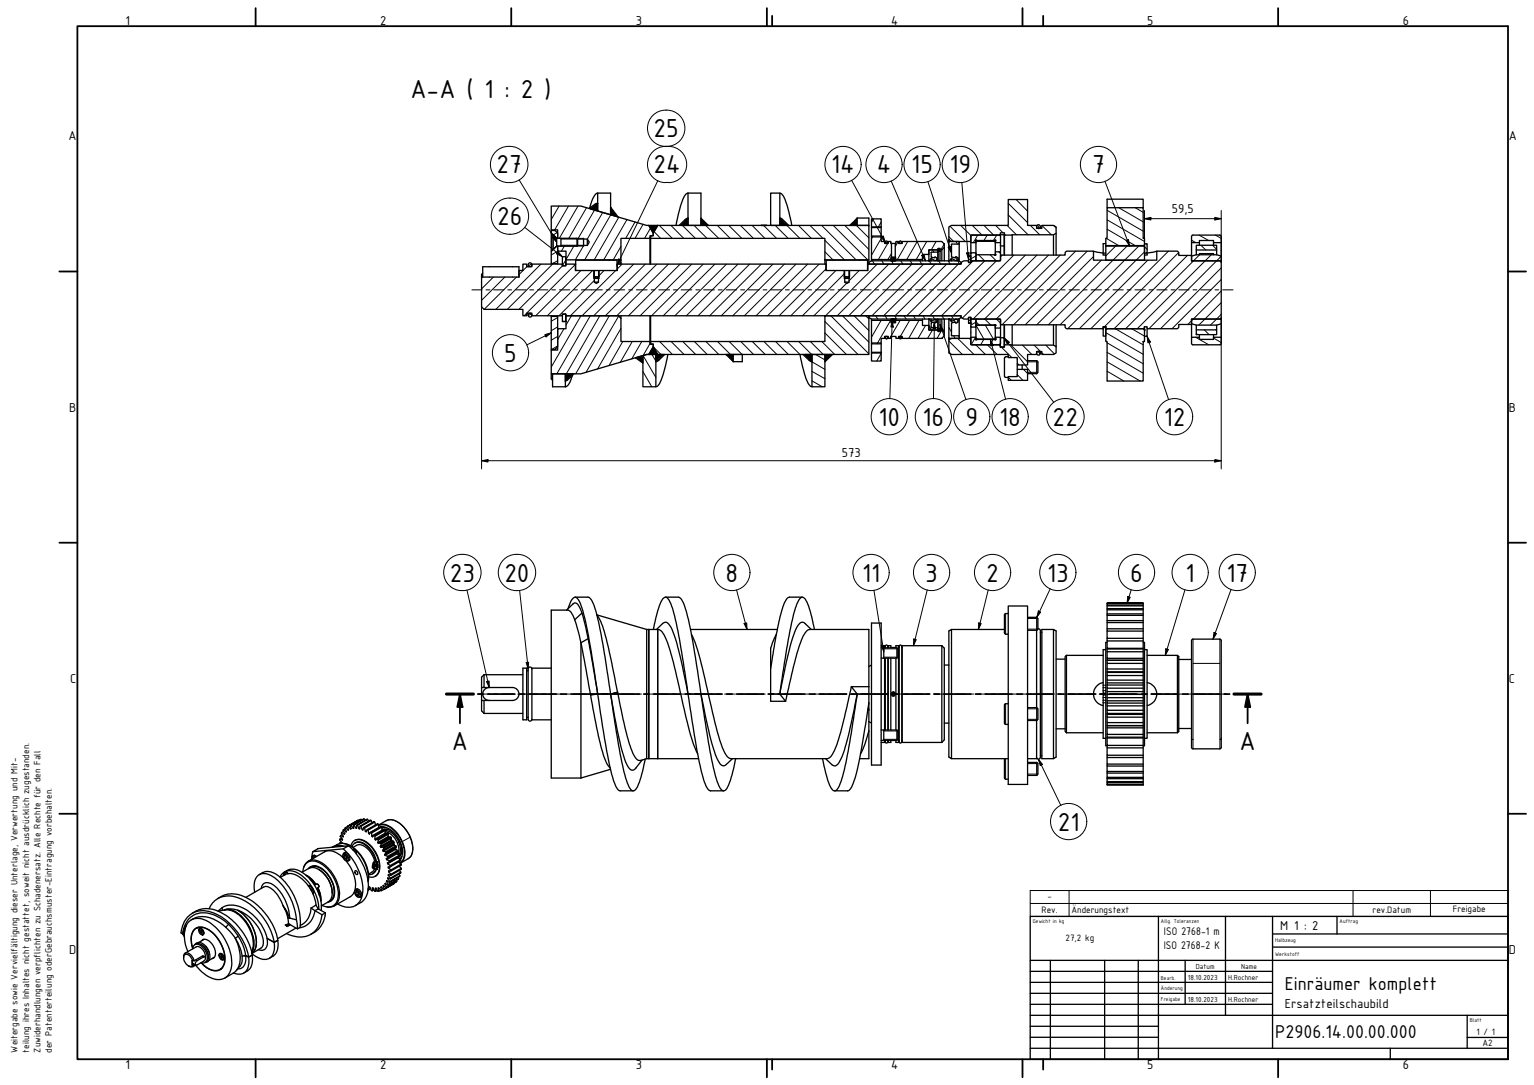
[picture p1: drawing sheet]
<svg xmlns="http://www.w3.org/2000/svg" width="594mm" height="420mm" viewBox="0 0 594 420" stroke-linecap="round" stroke-linejoin="round" font-family="sans-serif">
<defs><g id="words">
<g font-size="10.9">
<text x="158.9" y="38.1">A-A ( 1 : 2 )</text>
<text x="253.1" y="53.2">25</text>
<text x="192.3" y="67.2">27</text>
<text x="253.1" y="67.2">24</text>
<text x="321.9" y="67.2">14</text>
<text x="339.5" y="67.2">4</text>
<text x="352.9" y="67.2">15</text>
<text x="367.7" y="67.2">19</text>
<text x="423" y="67.2">7</text>
<text x="192.6" y="87.2">26</text>
<text x="195.3" y="140.1">5</text>
<text x="340.2" y="164.8">10</text>
<text x="357.3" y="164.8">16</text>
<text x="373.9" y="164.8">9</text>
<text x="387" y="164.8">18</text>
<text x="407.7" y="164.8">22</text>
<text x="450.7" y="164.8">12</text>
<text x="174.2" y="225.2">23</text>
<text x="195.3" y="225.2">20</text>
<text x="281" y="225.2">8</text>
<text x="333.9" y="225.2">11</text>
<text x="358.3" y="225.2">3</text>
<text x="382" y="225.2">2</text>
<text x="405.5" y="225.2">13</text>
<text x="437.7" y="225.2">6</text>
<text x="459.2" y="225.2">1</text>
<text x="475" y="225.2">17</text>
<text x="174.9" y="290.6">A</text>
<text x="480" y="290.6">A</text>
<text x="409.7" y="321.7">21</text>
</g>
<g font-size="7.7">
<text x="497.6" y="383.5">Einräumer komplett</text>
<text x="493.8" y="402.1">P2906.14.00.00.000</text>
</g>
<g font-size="5.4">
<text x="48.6" y="9.8">1</text>
<text x="147.3" y="9.8">2</text>
<text x="246.3" y="9.8">3</text>
<text x="345.1" y="9.8">4</text>
<text x="444.2" y="9.8">5</text>
<text x="543.3" y="9.8">6</text>
<text x="26.5" y="54.4">A</text>
<text x="584.4" y="54.4">A</text>
<text x="453.8" y="82.4">59,5</text>
<text x="26.8" y="159.4">B</text>
<text x="584.4" y="159.4">B</text>
<text x="326.1" y="176.8">573</text>
<text x="27.2" y="264.4">C</text>
<text x="584.4" y="264.4">C</text>
<text x="495.7" y="360">M 1 : 2</text>
<text x="26.8" y="369.4">D</text>
<text x="584.4" y="369.4">D</text>
<text x="497.6" y="390.5">Ersatzteilschaubild</text>
<text x="48.6" y="414.1">1</text>
<text x="147.3" y="414.1">2</text>
<text x="246.3" y="414.1">3</text>
<text x="345.1" y="414.1">4</text>
<text x="444.2" y="414.1">5</text>
<text x="543.3" y="414.1">6</text>
</g>
<g font-size="4.6">
<text x="450.8" y="362.2">ISO 2768-1 m</text>
<text x="450.7" y="367.6">ISO 2768-2 K</text>
</g>
<g font-size="3.9">
<text x="403.4" y="353.7">Rev.</text>
<text x="405.6" y="348.1">-</text>
<text x="414.9" y="353.7">Änderungstext</text>
<text x="531.5" y="353.7">rev.Datum</text>
<text x="562.6" y="353.3">Freigabe</text>
<text x="412.7" y="364.4">27,2 kg</text>
<text x="571.8" y="400.8">1 / 1</text>
<text x="6.8" y="407.6" transform="rotate(-90 6.8 407.6)">Weitergabe sowie Vervielfältigung dieser Unterlage, Verwertung und Mit-</text>
<text x="11.2" y="407.6" transform="rotate(-90 11.2 407.6)">teilung ihres Inhaltes nicht gestattet, soweit nicht ausdrücklich zugestanden.</text>
<text x="15.7" y="407.6" transform="rotate(-90 15.7 407.6)">Zuwiderhandlungen verpflichten zu Schadenersatz. Alle Rechte für den Fall</text>
<text x="20.1" y="407.6" transform="rotate(-90 20.1 407.6)">der Patenterteilung oderGebrauchsmuster-Eintragung vorbehalten.</text>
<text x="574.1" y="405.1">A2</text>
</g>
<g font-size="3">
<text x="463.1" y="375.1">Datum</text>
<text x="480.6" y="375.1">Name</text>
<text x="460" y="379.4">18.10.2023</text>
<text x="475.6" y="379.4">H.Rochner</text>
<text x="460" y="387.9">18.10.2023</text>
<text x="475.6" y="387.9">H.Rochner</text>
</g>
<g font-size="2.3">
<text x="400" y="357.4">Gewicht in kg</text>
<text x="449.6" y="357.4">Allg. Toleranzen</text>
<text x="518.8" y="357.4">Auftrag</text>
<text x="493.8" y="364.7">Halbzeug</text>
<text x="493.8" y="370.1">Werkstoff</text>
<text x="449.6" y="379.4">Bearb.</text>
<text x="449.6" y="383.2">Änderung</text>
<text x="449.6" y="387.5">Freigabe</text>
<text x="569.2" y="395.6">Blatt</text>
</g>
</g></defs>
<!-- layer: Schraffur (ISO) -->
<g fill="none" stroke="#000" stroke-width=".39">
<path d="M216.5 79.8l-3 5.2M220.2 79.8l-5.4 9.2M223.8 79.8l-7.2 12.5M390.5 78.7l7.5 7.5M393.5 77.3l4.5 4.5M215.8 90.1l-1.6 .9M216 97.3l-2.5 1.4M218.6 95.3l-1.2 2M222.2 95.3l-3 5.2M226.1 95l-3.3 5.6M227.1 80.4l-6.8 11.9M230.3 81.3l-6.5 11.3"/>
<path d="M233.4 82.3l-5.9 10.3M236.5 83.2l-10.1 17.4M239.6 84.1l-9.5 16.5M240.5 95.4l-3 5.2M242.8 85l-9 15.6M245.9 86l-3.6 6.3M249 86.8l-3.1 5.5M251.9 88.4l-2.3 3.9M253.3 89.7l2.5 2.6M255.3 87.3l5 5M259.8 87.3l5 5M264.3 87.3l5 5"/>
<path d="M268.8 87.3l5 5M273.3 87.3l5 5M277.8 87.3l5 5M282.3 87.3l5 5M286.8 87.3l5 5M291.3 87.3l4.9 5M295.7 87.3l5 5M300.2 87.3l5 5M304.7 87.3l5.1 5M309.2 87.3l5 5M313.7 87.3l5 5M318.2 87.3l13.3 13.3"/>
<path d="M319.5 97.5l3.1 3.1M319.5 93.1l7.5 7.5M322.7 87.3l13.3 13.3M327.2 87.3l9.3 9.3M331.7 87.3l4.8 4.8M336.2 87.3l.3 .3M338.1 91.4l-.6 1.1M338.3 84.8l-.8 1.3M341.2 86l-1.2 2.1M341.2 92.4l-3.7 6.4M342.9 93.6l.8 .4M343.8 94.3l-3.6 6.2"/>
<path d="M344.2 93.5l-.2 .5M345.2 98.1l-1.3 2.4M346.6 99.8l-.3 .3M347.9 93.5l-1.2 2M348.7 93.3l-.5 .5M351.5 93.5l-4 7M355.2 93.5l-4 7M358.9 93.5l-4.1 7M359.7 98.4v.1M361.1 96.8l.5 .8M362.5 93.5l-1.8 3.3M362.8 99.8l.1 .1"/>
<path d="M364 97.3h.1M365.7 94.5l-1.3 2.3M367.5 91.7l1.8 1.8M367.5 95.1l1 1.7M367.9 87.6l5.9 5.9M370 99.5l.7 1.3M370.2 93.5l.6 1M372 87.3l4 3.9M376.6 87.3l3.7 3.7M378 99.1l-2.9 1.7M378.7 91l-1.8 3M379 98.7l2.3 2.3"/>
<path d="M381.1 87.3l3.7 3.7M382.3 91l-1.2 2.1M383.5 98.7l2.3 2.3M385.6 87.3l2.8 2.8M386 91l-1.3 2.1M386.8 97.5l.7 .7M388.1 98.8l-.6 .6M389 90.7l.3 .3M390 87.3l3.6 3.6M390.5 83.2l7.6 7.7M392.6 98.8l-23.5 23.5M397.1 98.8l-24.4 24.4"/>
<path d="M399 87.3l3.7 3.6M401.6 98.8l-24.7 24.7M401.8 87.2l.7 1.2M403.5 87.3l3.7 3.6M406.1 98.8l-24.8 24.7M408.1 87.3l.9 .9M410.6 98.8l-24.8 24.7M416.6 97.3l-28.6 28.5M421.1 97.3l-28.5 28.5M423.5 99.4l-26.4 26.4M428.4 92.3l4.9 2.8M428.8 88.8l10.8 6.3"/>
<path d="M428.8 85.1l14.4 8.4M428.8 81.4l13.9 8.1M432.1 95.3l-3.9 3.8M433.3 80.4l9.4 5.5M436.5 95.3l-30.5 30.5M439.6 80.4l3.1 1.8M441 95.3l-30.5 30.5M443.2 97.6l-29.7 29.7M443.2 95.5l1 1.1M448 97.3h.1M452.5 97.3l-30 30M456.5 97.8l-28.8 28.7"/>
<path d="M459.9 98.9l-28.4 28.4M461.5 93l1.6 1M464.4 91l3.7 2.1M464.6 98.7l-28.7 28.6M465.1 95l1.9 1.8M469.1 98.7l-28.7 28.6M469.6 95l1.6 1.6M470.7 91l2.2 1.3M472.9 99.2l-28 28.1M186.6 107.3l-.1 .1M191.1 107.3l-4.6 4.6M195.5 107.3l-9 9"/>
<path d="M200 107.3l-12.5 12.5M204 103.3l-3 3M205.9 102.2l-1.2 .7M209.5 102.3l-17.5 17.5M214 102.3l-17.5 17.5M216 100.9l-1.9 1.1M219.1 100.8l-1.2 2.1-16.9 16.9M222.8 102.4l-19.8 19.9M225 104.8l-17.5 17.5M229.5 104.8l-17.5 17.5M230.2 108.6l-13.7 13.7M233.9 104.8l-1.9 2"/>
<path d="M238.4 104.8l-17.5 17.5M240.9 102.3l-1.8 1.8M245.4 102.3l-20 20M249.9 102.3l-20 20M254.4 102.3l-20 20M258.9 102.3l-20 20M263.4 102.3l-20 20M267.9 102.3l-20 20M272.4 102.3l-20.1 20M276.9 102.3l-20 20M281.4 102.3l-20 20M285.8 102.3l-20 20"/>
<path d="M290.3 102.3l-20 20M294.8 102.3l-20 20M299.3 102.3l-20 20M303.8 102.3l-20 20M308.3 102.3l-20 20M312.8 102.3l-20 20M317.2 102.3l-20 20M319.8 104.2l-18 18.1M323.7 104.8l-17.4 17.5M327 106l-16.2 16.3M327.9 109.7l-12.7 12.6M332.7 104.8l-3.9 4"/>
<path d="M337.9 101l.7 1.3M339.7 102.3l-20 20M341.6 101l.7 1.3M344.2 102.3l-20 20M345.2 101l.7 1.3M345.9 100.6l-.5 .4M346.3 100.2l-.4 .3M348.7 102.3l-20 20M348.9 101l.7 1.3M352.6 101l.7 1.3M353.2 102.3l-20 20M356.2 101l.7 1.3"/>
<path d="M357.7 102.3l-20 20M359.7 100.8l.9 1.5M362.2 102.3l-20 20M363.5 101l.8 1.3M366.6 102.3l-20 20M367.2 101l.7 1.3M370.9 101l.7 1.3M371.2 102.3l-20 20M376.9 101l-21.2 21.3M381.4 101l-21.3 21.3M385.9 101l-21.3 21.3M426.5 100.8l-25 25"/>
<path d="M444.5 100.8l-26.5 26.5M472.9 117.2l-8.7 8.7M472.9 112.7l-12.8 12.9M472.9 108.2l-19 19.1M472.9 103.7l-23.4 23.6M205.8 121.5l-1.2 .7M213.7 135.6l-.2 .2M216 134l-2.3 1.3M216 130.3l-2.5 1.4M216 126.6l-2.5 1.5M216 123l-2.5 1.4M218 121.6l-.2 .4"/>
<path d="M218.4 127.3l-2.4 4.2M221.3 122.3l-2.1 3.6M225 122.3l-11.5 19.9M228.6 122.3l-13 22.5M232.3 122.3l-13 22.5M236 122.3l-13.1 22.5M239.6 122.4l-12.7 21.8M240.5 127.2l-9.1 15.7M241.2 132.2l-5.4 9.4M244.9 132.2l-4.7 8.1M248.5 132.2l-3.8 6.8M251.7 133.1l-2.7 4.6 5 8.5"/>
<path d="M252.5 137.3l1.5 2.5M253 134.3l3 3M255.5 132.2l4.9 5.1M259.9 132.2l5 5.1M264.4 132.2l5 5.1M268.9 132.2l5 5.1M273.4 132.2l5 5.1M277.9 132.2l5 5.1M282.4 132.2l5 5.1M286.9 132.2l4.9 5.1M291.3 132.2l5.1 5.1M295.8 132.2l5.1 5.1"/>
<path d="M300.4 132.2l4.9 5.1M304.8 132.2l5 5.1M309.3 132.2l5 5.1M313.8 132.2l5 5.1M315.8 137.3l3.7 2.1M318.3 132.2l5 5.1M319.5 128.9l8.3 8.4M319.5 124.5l12.8 12.8M321.8 122.3l14.7 14.7M326.3 122.3l10.2 10.2M330.8 122.3l5.7 5.7M335.2 122.3l1.3 1.2"/>
<path d="M337.6 124.1l-.1 .1M337.8 136.4l-.3 .5M339.2 122.3l.7 1.2M341.2 124.1l-3.7 6.5M341.2 136.8l-1.7 3M342.8 122.3l.7 1.2M342.8 130.9l.7 .3M344.9 124.1l-5.2 9M345.4 123.5l-.2 .2M345.9 123.9l-.3 .4M346.3 123.9l-.4 .4M346.5 122.3l.7 1.2"/>
<path d="M346.7 123.9l-.4 .4M348.6 124.1l-4 6.9M349.1 130.5l-.7 .6M350.1 122.3l.8 1.2M352.3 124.1l-3.6 6.2M353.8 122.3l.7 1.2M355.9 124.1l-4 6.9M357.5 122.3l.7 1.2M358.5 126l-3 5M359.7 126.2l1 1.6M361.1 127.8l-1.9 3.2M361.2 122.3l.7 1.2"/>
<path d="M361.9 123.7l.7 1.1M364 127.2l-.7 1.2M364.7 127.8l-1.8 3.2M364.8 122.3l.8 1.2M367.5 136.6l.3 .3M367.5 132.1l5.2 5.2M367.5 126.9l1 1.7M368.5 122.3l.7 1.2M369.3 130l.6 1M369.4 124l.7 1.1M370.9 131l6.3 6.3M375.4 131l.6 .6"/>
<path d="M375.9 123.7l-.8 .5M377.8 130.6l-1.6 2.8M377.9 133.5l3.7 3.8M378 124.6l1.3 1.3M378 124.8l-2 1.1M378 126l3.1 5.4M381 131.4l-1.2 2.1M381.4 123.5l2.3 2.4M381.6 125.9l3.1 5.5M382.4 133.5l3.7 3.8M384.7 131.4l-1.2 2.1M385.3 125.9l.1 .4"/>
<path d="M385.9 123.5l1.6 1.6M386.9 133.5l5 5M387.5 132.9l-.3 .6M388.7 130.8l.2 .2M391.4 133.5l6.6 6.6M396 133.6l3.6 3.7M400.5 133.6l2.5 2.5M402.1 136.1l.7 1.1M403.5 136.6l.6 .7M405 133.6l3.4 3.5M427.2 127l-.2 .3M427.8 126.5l-.6 1.1"/>
<path d="M428.2 128.8l14.5 8.4M428.8 136.4l13.9 8.1M428.8 132.8l13.9 8.1M431.9 127.3l10.8 6.2M438.3 127.3l4.9 2.9M463 130.6l5.1 2.9M463.3 129.1l.5 .5M466.4 127.7l1.8 1.9M470 130.9l2.9 1.7M470.9 127.7l.3 .3M472.9 121.7l-4.1 4.2M249 143.9l3.4 5.9"/>
<path d="M314.5 147.5l4 2.3M314.5 143.8l5 2.9M314.5 140.1l5 2.9M390.5 146.1l1.2 1.2M394 145.1l2.2 2.2M394 140.6l.7 .7M396.4 143l1.6 1.6M428.8 147.4l.1 .2M428.8 143.7l6.4 3.9M428.8 140.1l12.8 7.5"/>
</g>
<g fill="#000">
<path d="M251.3 87.3h3.4l-1.7 3z"/>
<path d="M228.6 80.9l2.9-2.1v2.9z" fill-rule="evenodd"/>
<path d="M236.5 80.2l2.8 3.8-2.8-.8z" fill-rule="evenodd"/>
<path d="M263.7 87.3l2.7-2.8v2.8z" fill-rule="evenodd"/>
<path d="M271.5 84.5l2.8 2.8h-2.8z" fill-rule="evenodd"/>
<path d="M294.7 87.3h2.3z" fill-rule="evenodd"/>
<path d="M302 84.4l2.9 2.9h-2.9z" fill-rule="evenodd"/>
<path d="M329.1 87.3l2.9-2.9v2.9z" fill-rule="evenodd"/>
<path d="M246.1 138.5l2.9-.8v2.9z" fill-rule="evenodd"/>
<path d="M253 134.3l1.7 3h-3.4z" fill-rule="evenodd"/>
<path d="M254 137.3h2.9l-2.9 2.8z" fill-rule="evenodd"/>
<path d="M281.1 137.3h2.9v2.8z" fill-rule="evenodd"/>
<path d="M311.6 137.3h2.9v2.8z" fill-rule="evenodd"/>
<path d="M319.5 137.3h2.9l-2.9 2.8z" fill-rule="evenodd"/>
<path d="M218.9 144.8h2.8l-2.8 2.8z" fill-rule="evenodd"/>
</g>
<!-- layer: Sichtbar (ISO) -->
<g fill="none" stroke="#000" stroke-width=".51">
<path d="M231.5 74.8l-.8 .4-1.2 1.9-1.2 3.5M231.5 74.8h5v8.4l-5-1.5zM231.5 78.8h-.7l-2.6 1.9M266.4 74.8h5.1v12.5h-5.1zM266.4 74.8a4.1 4.1 0 0 0-2.2 3.2l-1.6 5.2-.8 4.1M298.4 74.8h3.6v12.5h-3.6zM302 74.8a4.1 4.1 0 0 1 2.3 3.2l2.3 9.3M213.5 97.4l2-2h.5v6.6h-2.5zM213.5 89.3h1.4l1.1 1v1.8h-.5l-2-2zM213.5 89v.3M213.5 90.1v7.3M214.2 91h-.5v5.6h.5l1.4-1.3"/>
<path d="M214.2 91v5.6M214.2 91l1.4 1.3M215.6 95.3h7.9M215.6 92.3v3M215.6 92.3h7.9M216 92.3v-3.3h-2.5v-9.2h11.5l25.4 7.5h.9l1.7 3v1h-1.3v1h-11.2v8.3h-21.3v-3.3h-3.2v-2M217.2 92.3v3M217.8 99.4h1.3v3.5h-1.3zM223.5 92.3l.2 .3v2.4l-.2 .3M223.5 92.3v3M223.7 92.6h3.8l.7 1.2-.7 1.2h-3.8M226 92.3v3"/>
<path d="M227.5 92.6v2.4M228.6 80.9l2.9-2.1v2.9zM236.5 80.2l2.8 3.8-2.8-.8zM251.3 87.3h3.4l-1.7 3zM251.7 92.3v10M252 92.3v10M254.7 87.3h81.8v13.3h-17v-8.3h-67.5v-1h1v-1zM263.7 87.3l2.7-2.8v2.8zM266.4 84.5l-1 .5-2.4 2.3M271.5 84.5l2.8 2.8h-2.8zM294.7 87.3h2.3zM302 84.4l2.9 2.9h-2.9"/>
<path d="M302 84.4l.8 .4 2.6 2.5M302 84.4v2.9M329.1 87.3l2.9-2.9v2.9zM332 84.4h4.5v2.9h-4.5M337.5 84.8h3.7v3.3h-3.7zM337.5 91.4h3.7v2.1h1.4v.8h1.4v-.8h1v.8h.2l-.1 6.2h-7.6zM337.5 88.1v3.3M341.2 88.1v3.3M342.8 93.8v.5M343.9 93.8v.5M345.2 99.8h.4v1.2h-.4zM345.2 99.5h1.5"/>
<path d="M345.2 94.3h1.5M345.6 99.8h.3v1.2h-.3zM345.9 99.8h.8v1.2h-.8zM346.3 99.8v1.2M347 93.5h1v.8h1.4v-.8h15.3l1 1v1.3l-1 1h-.7v-.4h-.8v.4h-3.5v1.7h-2.4v2h-10.5l-.1-6.2h.3zM348.2 93.8v.5M349.2 93.8v.5M359.9 96.8h3.1M359.9 96.8l-.2 .2v4l.9-.9 1.6 .9 .7-.5v-.7l-.7-.3-.4 .3-1.2-.2v-1.8M360.8 97.6l-.2 .3M363 96.8l.2 .2M363.2 97v.6h-2.4"/>
<path d="M363.2 96.8v.2M363.3 96.2h.7v1.1h-.7zM363.3 97.3v3.7M364 97.3v3.7M364.7 96.8v4.2M365.7 95.8v5.2M367.5 87.9l1-.6h22v-10h7.5v10h3.4v1.1h2.1v-1.1h4.5l1 .6v2.4l-1 .6-19 .1v-.9h-1.6v.9h-11.4v2.5h-7.5l-1-.6zM367.5 92.9v8.1M367.7 93.5l3.8 .2v.8h-2.9l-.2 .3M367.7 93.5l-.2 .2M368.5 94.7v4.8l1.4 .3 .4-.4 .4 .4M370.6 99.8h.5v.7l-.8 .5-1.8-.9-1 .9"/>
<path d="M371.5 94.5v6.7M375.1 99.2h.8v2.4h-.8zM375.1 99.1v.1M375.1 99.1h.8M376 94v7.6M376.2 97.9h1.6l.2 .2M376.2 97.9l-.2 .2M378 98.1v2.9h-1.8M378 94v4.1M378.1 93.5l-.1 .1M378.1 93.5l7.4 .1M378.3 93.1v.4"/>
<path d="M385.2 93.1v.4M385.4 94v3.5M385.4 98.3v.5M385.5 98.8l-7.5-.1v2.1l.2 .2M385.5 98.8h.1M385.6 98.5l-.1 .3M385.6 98.5l-.2-1h2.1v3l-.6 .5M386.9 91h-10.4l-.5 .6v2.4h2l-.2-.8 .2-.3h7.5l.2 .3-.3 .8h2.1v-2.4l-.6-.6M387.4 90.9h1.5v4.3M387.4 91v.3M387.4 94.8v.4M387.5 94v.8"/>
<path d="M388.9 95.2h-1.4v2.3M388.9 95.2v3.6M389 91v7.8M392 91v7.8M402.9 87.8v.6M408 90.9v7.9M409 90.3v8.5M423.5 97.3l4.7 .7M428.2 95.1l.1 5.7 14.9-.1v-5.4l-15 .1M428.2 94.3h-1v4.4l1 .1M428.8 80.4h13.9v11.9h.5v2.8h-15v-2.8h.6zM428.8 80.4v-3.3h13.9v3.3"/>
<path d="M443.2 94.4h1v3.6h-1zM448 97.3l-3.8 .7v.7l-1 .1M461.5 99.2l1.8-.5h7.9l1.7 .5v1.8h-11.4zM461.5 94v4.9M463.3 96.8h7.9v-1.8h-7.9v3.7M464.5 98.7v-.5h5.5v.5M464.5 94v1M470 94v1M471.2 96.8v1.9M472.4 91l.5 .6v2.4h-2.9v-.9h-5.5v.9h-3v-2.4l.5-.6h10.4M472.9 94v5.2M186.9 105.8l-.4 .5v1"/>
<path d="M186.9 107.3h14.1M186.9 107.3v-4h14.1v4M204.5 102.5v.8M213.5 102v.3M216 102v.3M219.2 100.6v1.7M222.8 102.3h.1M222.9 104.8l-.1-2.5h-3.7v.6h-1.3v-.6h-11.8v1h-2v-1h-1.5v2.5h-1.5v2.5M222.9 104.8v-4h16.1v4M222.9 104.8h16.1M230 104.8l.2 2.6 1.8-.2v-2.4M230 107.8h2"/>
<path d="M230 107.2h2M230.2 107.4v1.9l.7 .5 .9-.5v-1.9M230.2 109.3h1.6M239 104.8l.1-2.5h80.7l.2 2.5M239.1 102.3h-.1M239.9 102.3l.6-.6v.6M240.5 100.6v1.1M319.5 100.6v1.7M319.8 102.3h.2M320 104.8v-4h16v4M320 104.8h16M327 104.8v2.4l.2 .2 1.8-.2v-2.4"/>
<path d="M327 107.8h2M327 107.2h2M327.2 107.4v1.9l.8 .5 .8-.5v-1.9M327.2 109.3h1.6M336.1 102.3h-.1M336.5 101.6l1-.6h33.7l1 .6v.4l-.2 .3h-35.3zM336.5 100.6v1M336.5 102v.3M337.5 100.5v.5M345.1 100.5v.5M346.8 100.5v.5M357.3 100.5v.5"/>
<path d="M360.6 100.1v.9M362.9 100.5v.5M367.5 101h.1M368.5 100.1v.9M371.1 100.5v.5M376 100.8l.2 .3M378.2 101h8.7M472.9 101.5l-.4-.5h-11v-2.1h-5v-1.1l-.5-.5h-8v3.5h-24.5v-3.5h-10.5l-.5 .5v1h-25v2.2h-11.5v.6h-.9v-.6h-1.8l-1.1 .6v.7h-36.1l-.1 2.5M472.9 101.5v21.5l-.4 .5h-11v2.1h-5v1.2l-.5 .5h-11.8v-.8h-1v.8h-14.9v-.8h-1.1v.8h-14.2l-.5-.5v-1h-25v-2.3h-11.5v-.6h-.9v.6h-1.8l-1.1-.5v-.7h-153.1v-.7h-1.3v.7h-11.8v-1h-2v1h-1.5v-2.5h-15l-1-1v-11.5h.4M472.9 101v.5M204.5 121.3v.7M213.5 122.5h2.5v11.8l-1.1 1h-1.4z"/>
<path d="M213.5 122.3v.2M213.5 135.3v.3M216 122.3v.2M217.8 121.6h1.3v2.9h-1.3zM217.8 124.5h1.3M219.2 122.3h20.3l1 1v8.9h11.2v1.1h1.3v1l-1.7 3h-.9l-25.4 7.5h-11.5v-9.2h2.5v-8.3h3.2zM240.5 122.3v1M246.1 138.5l2.9-.8v2.9zM249 137.7l1.4-.4h3.6v12.5h-5zM251.7 122.3v9.9M252 132.2h67.5v-9.9h17v15h-81.8l-1.7-3v-1h-1zM252 122.3v9.9"/>
<path d="M253 134.3l1.7 3h-3.4zM254 137.3h2.9l-2.9 2.8zM257.4 137.3l-2.3 2.3-1.1 .5M258.6 137.3l-1.4 6.4a9.6 9.6 0 0 1-2.9 6l-.3 .1M281.1 137.3h6.4v2.8h-3.5zM284 137.3v2.8M309.8 137.3l1.2 5.2a12.5 12.5 0 0 0 3.2 7.2l.3 .1M311 137.3l2.4 2.3 1.1 .5M311.6 137.3h2.9v2.8zM314.5 137.3h5v12.5h-5zM319.5 137.3h2.9l-2.9 2.8zM336.7 122.3h35.3l.2 .7-1 .5h-33.7l-1-.5z"/>
<path d="M337.5 124.1h7.6v.9h1.7v-.9h10.5v1.9h2.4v1.8h3.5v.3l1.5-.3 1 1v1.2l-1 1h-15.3v-.7h-1.4v.7h-1v-.7h-2v.7h-1v-.7h-1.4v.7h-1.4v2.1h-3.7zM337.5 136.4h3.7v3.4h-3.7zM337.5 123.5v.6M337.5 133.1v3.3M341.2 133.1v3.3M342.8 130.3v.5M343.9 130.3v.5M345.1 123.5v.6M345.2 123.5h.4v1.3h-.4zM345.6 123.5h.3v1.3h-.3zM345.9 123.5h.8v1.3h-.8zM346.3 123.5v1.3"/>
<path d="M346.8 123.5v.6M348.2 130.3v.5M349.2 130.3v.5M357.3 123.5v.6M359.7 127.6l.2 .2M359.9 127.8h3.1M360.6 126.7l.2 .2M360.6 123.5v1M360.8 126.9h2.4v.9M361.8 124.7l.4 .4 .3-.4M361.8 124.8l-1.2 .1v1.8M362.5 124.8h.4v-.7l-.7-.6-1.6 1-.9-.9v4"/>
<path d="M362.9 123.5v.6M363.2 127.6l-.2 .2M363.2 123.5l.1 3.7M363.3 127.2h.7v1.2h-.7zM364 123.5v3.7M364.7 123.5v4.3M365.7 123.5v5.3M367.5 123.5v8.1M367.5 130.8l.2 .2M367.5 123.6h.1M367.5 123.5l1 1 1.8-1 .8 .6v.7h-.5M368.4 129.8l.3 .2h2.8v.9"/>
<path d="M368.5 123.5v1M369.9 124.7l.4 .4 .4-.4M369.9 124.8l-1.4 .2v4.8M371.1 123.5v.6M371.5 130.8l-.2 .2h-3.6M371.5 123.4v6.6M375.1 122.9h.8v2.2h-.8zM375.1 125.1h.8M376 122.9v7.7M376 126.4l.2 .3M376.2 123.5h1.8v2.9l-.2 .3h-1.6M376.2 123.5l-.2 .2"/>
<path d="M378 123.8v2.1l7.5-.2M378 126.1v5.2l7.3 .1M378 131.3l.1 .1M378.1 125.9l-.1 .2M378.2 123.5h8.7M378.2 123.5l-.2 .3M385.3 125.9l.1 .2M385.3 125.9l-7.3 .2M385.3 125.9l.2 .2M385.4 125.7l-.1 5.7M385.4 126v.1M385.5 131.3l-.2 .1"/>
<path d="M386.9 133.5l.6-.5v-2.4h-2.1l.3 .7-.2 .3h-7.5l-.2-.3 .2-.7h-2v2.3l.5 .6h10.4M386.9 123.5l.6 .6M387.4 130.8h1.5v3.6h-1.5zM387.5 124.1v2.9h-2.1l.3-1-.2-.3M387.5 127v3.6M388.9 125.8v5M389 125.8v7.7M389 138.7v6.9M389.4 138.2h1.1M389.5 138.2l-.5 .5M392 125.8v7.7M398 139.7h3.5"/>
<path d="M401.5 139.7l.5 .4v4.1l-.5 .5M401.5 139.7v5M402.9 136.1v.7M408 125.8v7.8M409 125.8v8.4M427.2 126.5h1v3.7h-1zM428.8 127.3h13.9l.5 .5v4.4h-.5v15.4h-13.9v-15.4h-.6v-4.4zM443.2 126.5v1.3M444.2 127.3v2.9h-1M461.5 123.5h11.4v1.9l-1.7 .5h-7.9l-1.8-.5zM461.5 125.6v5M463.3 127.7h7.9v1.9h-7.9z"/>
<path d="M463.3 125.9v1.8M464.5 129.6v1M470 129.6v1M471.2 125.9v1.8M472.4 133.5l.5-.5v-2.4h-2.9v.8h-5.5v-.8h-3v2.3l.5 .6h10.4M472.9 123v.5M472.9 125.4v5.2M213.5 144.8v1.9l.5 .5M214 144.8h4.9v5h-4.9zM218.9 144.8h2.8l-2.8 2.8zM221.7 145.3l-1.4 3.3-.7 .9-.7 .3M222.2 144.8l-2.6 2.5-.7 .3"/>
<path d="M389 145.7l.5 .5M389.4 146.2h1.1M394 141.3h4v-4h3.4v-1.2h2.1v1.2h4.5l1-.6v-2.5l-1-.6-19-.1v.9h-1.6v-.9h-11.4v-2.5h-7.5l-1 .6v5.1l1 .6h22v1.2h3.5v7.3h-3.5v1.5h7.5v-4.3h-4M395.9 141.3v1.7M398 144.7h3.5M219.4 236.3l2.5-2.4a1.44 1.44 0 0 1 1.5-.3 1.44 1.44 0 0 1 .9 1.3l1.1 2.5M220 235.8l1-2.9 .8-1.1a1.13 1.13 0 0 1 1.2-.5 1.13 1.13 0 0 1 .9 .8 60.7 60.7 0 0 1 4.7 18.2l2.9 18.5M222.7 231.2h5a4.6 4.6 0 0 1 2.5 3.7 257.2 257.2 0 0 1 6.3 33.9M225.4 237.4l2.4 9.9M225.4 237.4l-2.8 2.6M231.1 238.1l19.3 5.7M231.2 238.2a39.3 39.3 0 0 1 4.8 14.3l3.1 15.6"/>
<path d="M257.7 231.2h5a5.4 5.4 0 0 1 2.7 4.5 261.7 261.7 0 0 1 6.1 33.1M310.7 231.2h-4.9a5.4 5.4 0 0 0-2.8 4.4 181.5 181.5 0 0 0-4.6 23.2M389.4 237.6h1.1M389.5 237.6l-.5 .5v7l.5 .4M390.5 234.7h7.5v69.1h-7.5zM398 239.1h3.5M401.5 239.1l.5 .5v4l-.5 .5M401.5 239.1v5M428.8 233.6l13.9 .1M428.8 233.7v.6h13.9M428.8 234.3v.3h13.9M428.8 234.6v1.1h13.9"/>
<path d="M428.8 235.7v.4h13.9M428.8 236.1v1.6h13.9M428.8 237.7v.6h13.9M428.8 238.3v2h13.9M442.7 233.6l-13.9-.1h13.9v70.5l-13.9-.2M202.5 258.7h1.5v20h-1.5zM204 259.8h.5M206 259a.73 .73 0 0 0-.7-.7 .73 .73 0 0 0-.8 .7v19.5M213.5 258.7h-7.5v20h7.5M222.6 240a212.2 212.2 0 0 1 5.9 27.8l.2 1.4M222.6 240a4.8 4.8 0 0 0-2.7-3.7h-6.4v65h11.5M227.8 247.3l3.7 21.5"/>
<path d="M227.8 247.3l-2.8 1.6v52.4M250.4 243.8h.9v50l-3.2 .7a3.1 3.1 0 0 1-2.9-2.6 126.8 126.8 0 0 1-6-23.8M250.4 243.8v50M251.3 243.8h3.4v50h-3.4zM253 243.8a34.7 34.7 0 0 1 3.8-12 1.36 1.36 0 0 1 1.4-.4 1.36 1.36 0 0 1 .9 1.1 79.1 79.1 0 0 1 4.9 19.9l2.4 16.4M254.3 243.8l2.3-2.3a1.65 1.65 0 0 1 2.8 .7 67.2 67.2 0 0 1 5.5 19l1.5 7.6M267.4 243.8h33.7M267.8 245.7a86.4 86.4 0 0 1 5.7 19.5l3.4 14.6a42.6 42.6 0 0 0 4.7 13.2l1.5 .8h37.3a6.6 6.6 0 0 0 3.4-4.8l2.4-7.8 3.5-15.3M298.4 258.8v10h3.6M300.7 245.6l-2.3 5.4v7.8M314.2 243.8l-2.4-2.3a1.61 1.61 0 0 0-2.7 .7 68.8 68.8 0 0 0-5.6 19l-1.5 7.6M315.4 243.8a34.7 34.7 0 0 0-3.7-12 1.32 1.32 0 0 0-1.5-.5 1.32 1.32 0 0 0-.9 1.2 79.1 79.1 0 0 0-4.8 19.9l-2.5 16.4"/>
<path d="M337.5 241.3h3.7v55h-3.7zM337.5 257.5l-1 .6M341.2 250.9h6.1l.4 .3v3.3l-.4 .4h-6.1M341.2 250h1.4v.9M342.3 250.9v4M342.6 254.9v27.8M342.6 250.7h.2M342.8 254.9v27.8M343.8 250.3l-.2-.4h-.5l-.3 1M343.9 250.7h.1M343.9 250.2v.7M343.9 254.9v27.8"/>
<path d="M344 250.9v-.9h1v.9M344 254.9v27.8M345 254.9v27.8M345 250.7h2M347 250.9v-.9h1v37.5h-1v-.8M347 254.9v27.8M347.3 250.9v4M348 250.7h.2M348.5 249.9h.5l.2 .4v37l-.5 .5-.5-.5v-37zM349.2 250.7h.2M364.7 250l1 1v35.5l-1 1M364.7 250v37.5"/>
<path d="M364.7 250h-15.3v37.5h15.3M365.7 257.5h1.8M367.5 244.3l1-.5v50l-1-.6zM368.5 243.8h20.5M389.4 245.6h1.1M398 244.1h3.5M401.4 244.1v29.9M401.5 244l-.1 .2M402 243.5l.6 .2 .3 .5v49.1a.73 .73 0 0 1-.7 .7 .73 .73 0 0 1-.8-.7M402.9 244.9h.6M408 243.8l1 .5v48.9l-1 .6zM408 243.8h-4.5v50h4.5"/>
<path d="M409 255.2h3.5M413 253.8l-.5 .4v29.1l.5 .5M413 253.8v30M413 253.8h14.2M428.2 251.6h-1v16.9h1M428.8 240.3v.8h13.9M428.8 241.1v2.4h13.9M428.8 243.5v.9h13.9M428.8 244.4v2.8h13.9M428.8 247.2v1h13.9M428.8 248.2v2.9h13.9M428.8 251.1v.2h13.9"/>
<path d="M428.8 251.3v1.1h13.9M428.8 252.4v2.5h13.9M428.8 254.9v.8h13.9h-13.9v1.2h13.9M428.8 256.9v2.2h13.9M428.8 259.1v1.3h13.9M428.8 248.8h-.6v40h.6M442.7 248.8h.5v40h-.5M443.2 251.6h1v34.3h-1M444.2 253.8h11.8M456 253.8l.5 .4v29.1l-.5 .5zM456.5 255.4h5M472.4 247.5l.5 .5v41.5l-.5 .5"/>
<path d="M472.4 247.5h-10.4l-.5 .5v41.5l.5 .5h10.4M186.5 262.2l1-.9v4.9h-1zM186.5 266.2v5.1M187.5 271.3h-1v4l1 1M187.5 266.2h11a2.51 2.51 0 0 1 2.5 2.5 2.51 2.51 0 0 1-2.5 2.6h-11M187.5 271.3v5M187.5 276.3h15M187.5 261.3h15M189.5 266.2a2.51 2.51 0 0 0-2.6 2.5 2.51 2.51 0 0 0 2.6 2.6M204 277.8h.5M204.5 278.5a.73 .73 0 0 0 .8 .8 .73 .73 0 0 0 .7-.8M228.7 269.2l1.9 10a60 60 0 0 0 5 17.4l.7 .8"/>
<path d="M230.4 268.9l-1.7 .3M231.5 268.8l1.4 9.1a142.4 142.4 0 0 0 5.4 26.2l.8 1.4 .9 .7h5.2M231.5 268.8l-1.1 .1M231.5 268.8h5M236.5 268.8l2.7 17.6a73.8 73.8 0 0 0 4.6 18.6 1.51 1.51 0 0 0 1.5 1.2 1.51 1.51 0 0 0 1.5-1.3l1.4-3.9 1.7-7.1M236.5 268.8a156.2 156.2 0 0 0 6 26.7 2.93 2.93 0 0 0 2.9 2.7l.6-.5 2.7-3.4M239.1 268.1h.1M239.1 268.1l-2.6 .7M239.2 268.1l-2.7 .7M266.4 268.8l1.2 7.3a162.2 162.2 0 0 0 5.7 28l.8 1.4 .9 .7h5.2M266.4 268.8h5.1M271.5 268.8l3.1 20a60 60 0 0 0 4.4 16.6 1.43 1.43 0 0 0 1.6 .8 1.43 1.43 0 0 0 1.1-1.4l1.8-4.6 1.4-6.5"/>
<path d="M271.5 268.8l.3 1.5a118.5 118.5 0 0 0 6.1 23.9 2.59 2.59 0 0 0 2.8 2.3l3-2.7M298.4 268.8v2.8h5.8M302 268.8l2.2 2.8M332 268.8h4.5v3.3M332 268.8l-2.8 17.6a84.6 84.6 0 0 1-4.3 18.3 1.65 1.65 0 0 1-2.4 1.3 24.2 24.2 0 0 1-3.5-10.2l-.5-2M332 268.8l-.7 3a111.5 111.5 0 0 1-5.8 22.4 2.59 2.59 0 0 1-2.7 2.3l-3.1-2.7M336 275h.5M336.1 274.5l.4 .1M336.5 272.1l-1.6 10.1a93.4 93.4 0 0 1-5.1 22.6l-1.3 1.4h-5.3M336.5 265.9h-6.8l2.3 2.9M336.5 268.8v-25h-22.9a6.2 6.2 0 0 0-3.5 4.8l-2.1 6.6-3.8 16.4M336.5 272.1v21.7h-3.6"/>
<path d="M336.5 279.4l1 .6M345.6 268.1v1.3M345.9 268v1.5M346.3 268.1v1.3M346.7 268.6v.4M389.4 272.5h1.1M389.5 272.5l-.5 .5v7l.5 .5M398 274h3.5M398 279h3.5M401.4 279v14.8h-3.4M401.5 274l.5 .5v4.1l-.5 .4M401.5 274v5"/>
<path d="M427.2 264.3a4.5 4.5 0 0 0-3.7 4.5 4.5 4.5 0 0 0 3.7 4.4M428.2 269.1h-1v16.8h1M428.8 260.4v1.2h13.9M428.8 261.6v1.8h13.9M428.8 263.4v1.1h13.9M428.8 264.5v.8h13.9M428.8 265.3v1.2h13.9M428.8 266.5v1.3h13.9M428.8 267.8v1.1h13.9M428.8 268.9v1.3h13.9M428.8 270.2v1.2h13.9M428.8 271.4v.9h13.9"/>
<path d="M428.8 272.3v1h13.9M428.8 273.3v1.8h13.9M428.8 275.1v1.2h13.9M428.8 276.3v1.4h13.9M428.8 277.7v2.1h13.9M428.8 279.8v1.2h13.9M428.8 260.1h13.9M428.8 276.6h13.9M444.2 264.3a4.5 4.5 0 0 1 3.8 4.5 4.5 4.5 0 0 1-3.8 4.4M236.4 297.9l-11.4 3.4M254.7 293.8h15.8M270.2 291.8a80 80 0 0 1-5.7-18.8l-2.1-9.8a69.9 69.9 0 0 0-5.6-17.9 2.53 2.53 0 0 0-2.1-1.5v50"/>
<path d="M336.5 283.1a35 35 0 0 1-3.3 8.9M341.2 282.7h6.1l.4 .4v3.2l-.4 .4h-6.1M342.3 282.7v4M342.6 286.7v.8h-1.4M342.6 286.7h.2M342.8 286.7l.3 1h.5l.2-.4M343.9 286.7h.1M343.9 286.7v.6M344 286.7v.8h1v-.8M345 286.7h2M347.3 282.7v4M348 286.7h.2"/>
<path d="M349.2 286.7h.2M365.7 280h1.8M368.5 293.8h22M389.3 293.8l-.3 .5v6.9M389.4 280.5h1.1M398 295.3h3.5M401.5 295.3l.5 .4v4.1l-.5 .5M401.5 295.3v5M402.9 292.6h.6M409 282.2h3.5M413 283.8h14.2M428.8 281v.9h13.9"/>
<path d="M428.8 281.9v2.5h13.9M428.8 284.4v1.1h13.9M428.8 285.5v.3h13.9M428.8 285.8v2.8h13.9M428.8 288.6v1h13.9M428.8 289.6v2.9h13.9M428.8 292.5v.8h13.9M428.8 293.3v2.6h13.9M428.8 295.9v.8h13.9M428.8 296.7v2h13.9M428.8 298.7v.7h13.9M428.8 299.4v1.6h13.9"/>
<path d="M428.8 281h13.9M444.2 283.8h11.8M456.5 282.1h5M134.8 319.9l.9 1.1M135.6 319.6l.4 1.3-.3 .1 .3-.2M135.9 319.6l.8 1.1M136.8 319.4l.2 1.3h-.3l.3-.1M137.1 319.4l.8 1.3M138.1 319.6v1.1h-.2l.2-.2M138.1 319.6l4.3-2.3zM138.4 319.6l.6 1.3M138.7 317.6l-4.1 2.4 4.3-2.3"/>
<path d="M139.4 319.9l-.1 1.1-.3-.1 .3-.2M139.4 319.9l4-2.3 .3 .1-3.9 2.3zM139.9 317.3l-4.3 2.3 4-2.2 .5 .1M141.1 317.2l-4.3 2.2 4-2.2h.3l.3 .5M142.4 317.3l.3 .7M143.7 317.7l.4 .9M145.1 318.4l.3 1M146.5 319.2l.2 1.3-4 2.2 .4 .3 .5-.7M146.6 319.6l2.9-1.8a5.4 5.4 0 0 1 6.3 1.9 11.4 11.4 0 0 1 3.6 11.4l-1 1.2-3.4 2M389 301.3l.5 .4M389.4 301.7h1.1M398 300.3h3.5"/>
<path d="M428.8 301v.5h13.9M428.8 301.5v1.2h13.9M428.8 302.7v.3h13.9M428.8 303v.7h13.9M428.8 303.7l13.9 .1M100.4 338.7l1.4-.8a6.3 6.3 0 0 1 6.8 1.9 24 24 0 0 1 7.6 19.3l-1 .6-3.5-2M108.5 339.6a4.6 4.6 0 0 1 7.1-1.4 17.1 17.1 0 0 1 7.8 13.8M108.6 339.8a5.4 5.4 0 0 1 3.2-1.5 10.4 10.4 0 0 1 8.5 6 14.1 14.1 0 0 1 2.1 6.2M110.2 337.7a5.9 5.9 0 0 1 7.6 .7 16.7 16.7 0 0 1 6.6 14.2M111.3 338l-.8 .1M111.4 338.3a.7 .7 0 0 0-.9-.3 .7 .7 0 0 0-.3 .9M111.6 338.3a.96 .96 0 0 0-1.2-.6 .96 .96 0 0 0-.5 1.3"/>
<path d="M117 337.8l2.6-1.5a5.2 5.2 0 0 1 5.9 2.2 9.4 9.4 0 0 1 2.6 9.8l-1 1-2.6 1.5M117.2 337.6a4 4 0 0 1 2.1-3.8 4 4 0 0 1 4.4 .3 14.7 14.7 0 0 1 7.2 14 3.9 3.9 0 0 1-6.1 2.5M117.7 335.8a4 4 0 0 1 6.3-2 15 15 0 0 1 7.3 14.2 3.8 3.8 0 0 1-4.7 3.2M118.4 338.9a9.7 9.7 0 0 1 4 3.5M118.6 339l.3 .2a9.6 9.6 0 0 1 3.4 3.3M119.4 336.4a3.2 3.2 0 0 1 4.6-.4 11.8 11.8 0 0 1 5.5 10.8 2.88 2.88 0 0 1-2.6 2.6M121.2 329.8l2.1-1.2 11.7-1.1-2.1 1.2zM121.2 329.8l-.4 2.3M121.5 332.3l-.2 .1M121.8 331.2l-1 .8-.1 .7M122.4 335.3l-1.4 .2-1 .6M122.6 331.6a.89 .89 0 0 0-.9-.4 .89 .89 0 0 0-.7 .5"/>
<path d="M123.4 336.7a10.9 10.9 0 0 1 5.3 9.2M129.7 327.6a5.5 5.5 0 0 1 7.1 .8 15.2 15.2 0 0 1 5.8 12.8M129.9 327.5l1.5-.2 1.7 .4M131.5 326.5l.6 .1M131.8 327.8l-1.6-.2-1.4 .5M132.2 326.1l-.7 .6M132.3 324.6l-.7 .4v.4l.9 1.2M132.5 323.2l-.7 .7 .9 1.1-.1 .4-1-.4M132.7 327.8a4.5 4.5 0 0 0-4.1 .3M132.9 328.7a21.6 21.6 0 0 1 7.5 17.2 5.7 5.7 0 0 1-9 4.5l-.7-.3M133 330.6a1.22 1.22 0 0 1 1.3-.4 1.22 1.22 0 0 1 .8 1.1 1.33 1.33 0 0 1-.3 2.1h-.2M133 332.2a6.6 6.6 0 0 0-7.4-2.3l-6.2 3.6"/>
<path d="M133 326.6a12.2 12.2 0 0 1 8.8 8.3 10.6 10.6 0 0 1 .8 6.5M133 321.9l-.8 .7 .7 1.5-1-.5M133.5 331.1l.6 .4 .3 .9-.3 .4-.6-.3-.3-.9zM133.7 320.9l-.9 .6 .7 1.3-.2 .3-1-.7M133.7 331.3l-.5 .3M133.9 330.1l-.7 .5a1.76 1.76 0 0 0-.1 1.8 1.76 1.76 0 0 0 1.6 .9l.7-.4M134 333.3a13.5 13.5 0 0 1 3.3 11.9l-1.2 1.7-6.7 3.9M134 331.4l.2 .7M134.4 332.1l-.9 .4M134.6 320.1l-1 .6 .6 1.3-.2 .2-1-.9M134.6 320l.4 1.4-.2 .1-.9-1M135 327.5a20.8 20.8 0 0 1 7.4 17.7 6.1 6.1 0 0 1-2.6 4.3l-2.2 1.2"/>
<path d="M135.8 327.6a3.3 3.3 0 0 1 5.4-1.7 11.7 11.7 0 0 1 5.5 11.6 3 3 0 0 1-4 2.1M136.7 328.1l1.3-.7a4.6 4.6 0 0 1 5.4 2.5l1 1.7a2.4 2.4 0 0 1-.1 3.2v.3a.78 .78 0 0 0-.1 .9 .78 .78 0 0 0 .9 .3M136.7 329.2a1.11 1.11 0 0 1 1.1 .3 1.11 1.11 0 0 1 .2 1.2M137.3 325.5a4.7 4.7 0 0 1 5.8 1.5 11.2 11.2 0 0 1 3.6 10.9l-.5 .8-.9 .6M137.4 329.2l.6 .7v.5M137.4 337.4a.79 .79 0 0 1 1 .3 .79 .79 0 0 1-.2 1l-.7-.7zM137.4 326.5a4.5 4.5 0 0 1 5.6 1.7 14.9 14.9 0 0 1 3.1 6.2l.3 .9-.3 .1-.2-.8a11.3 11.3 0 0 0-6.2-8.3 2.65 2.65 0 0 0-3.4 1.5M139.8 320l.5 1.3M140.8 320.5l-.3 .9-.2-.1 .3-.2M140.8 320.5l4-2.3 .3 .2-3.9 2.3zM141.2 320.7l.3 1.2M142.2 321.3l-.4 .8-.3-.2 .5-.2"/>
<path d="M142.2 321.3l4-2.3 .3 .2-3.9 2.3zM142.6 321.5l.1 1.2M143.6 322.3l3.9-2.3 .4 .3-4 2.3zM143.9 322.6l.1 1.2M144.6 335.8l-.4 .1M144.6 335.8l.4 .2M144.6 334.1v1.6M144.6 335.7v.1M144.9 333.6l.1 1.2 1.1 .6M145 335l-.2 1.2 .3 .1M145.1 336.3l-.8 1.2-1.6 1M145.2 323.8v1.2"/>
<path d="M145.2 334.9l-.2 .1 1.1 .6 .1-.3M145.5 334.8l.4 .3zM145.6 335.5l.3 .4zM145.8 336.5l.4 .1zM145.8 333.5l.4 .2v.7M145.9 336.1h-.2a2.96 2.96 0 0 1-3 2.6M145.9 336.1l-.5 1.3-1.1 1M146.1 335.6l-.2 .5M146.1 336.6h.1M146.2 336v.7M146.4 335.4v.5l-.4 .2M146.5 325.3l-.3 1"/>
<path d="M147.4 326.4l-.8 .2M147.6 326.9l-.3 .9M147.9 320.3l.1 1.2M147.9 320.3a8.1 8.1 0 0 1 7.1 5.8 6.7 6.7 0 0 1 0 6.7M148 321.5l-4 2.3 .3 .3 .6-.6M148 321.5a4.3 4.3 0 0 1 5.5 2.2 6.9 6.9 0 0 1 1.2 8l-.6 .4M148 321.5l.1 .2M148.1 320.3l-.1 .2M148.3 320.3v.1M148.3 320.3l-.4 .3 1.2-.3M148.4 328.1h-.9M148.4 329.7l1 .2"/>
<path d="M148.5 320.3l-.2 .1M148.7 328.5l-.5 .8M148.7 321.1l.1 .1M148.8 321.2l-3.9 2.3 .3 .3 4-2.3M148.8 321.2l.4 .3M149.1 322.7l-3.9 2.3 .2 .3 .8-.4M149.1 331.3l1 .3M149.1 322.7l.3 .3M149.2 322.1a7.2 7.2 0 0 1 4.9 8.7M149.2 321.5l-.1 1.2M149.2 321.7a7 7 0 0 1 5.9 6.6l-.1 1.6-.6 1.1M149.3 321.5h-.1"/>
<path d="M149.5 330.3l-.5 .6M149.7 332.9l1 .5M150.1 322.6l-4.4 2.5M150.1 322.6l-3.9 2.3 .3 .4 3.9-2.3M150.1 334.5l1 .7M150.1 321.2l-.6 .3-.5-.1M150.1 322.6l.3 .4M150.2 324l-4 2.3 .4 .3 3.9-2.3M150.2 324l.3 .3M150.3 323.8l.5 .5M150.3 323.8l.4 .5M150.4 335.7l.8-.1-.8 .5z"/>
<path d="M150.4 336.1l1 .8M150.4 339l.9 1M150.4 323l-.2 1M150.5 337.6l.9 1M150.7 333.4l4-2.3 .1 .5-4 2.3zM150.7 338.8l-.3 .2v-.4l1 .3M150.9 337.3l-.4 .3v-.4l.9 .1M151.1 335.2l4-2.3 .1 .5-4 2.2zM151.3 325.5l-4 2.3 .2 .3 3.9-2.2M151.3 325.5l.1 .4M151.3 324.1l-.8 .2M151.3 324.1l-3.9 2.3 .2 .5 4-2.3"/>
<path d="M151.3 324.1l.3 .5M151.4 336.9l3.9-2.3 .1 .4-4 2.3zM151.4 338.6l4-2.3v.4l-4 2.2zM151.6 324.6l-.3 .9M152 325.8l-.6-.8 .6 .8M152.1 327l-3.9 2.3 .2 .4 3.9-2.3M152.1 327l.2 .4M152.3 327.4l1 .2M152.4 326.6l.4 .8M152.4 325.8l-1 .1M152.4 325.8l-4 2.3 .3 .4 3.9-2.3M152.4 325.8l.2 .4"/>
<path d="M152.5 326.6l.3 .8M152.6 326.2l-.5 .8M152.9 328.6l-3.9 2.3 .1 .4 4-2.3M152.9 328.6l.2 .4M153.1 328.4l.2 .6-.1-.6M153.1 329l1 .4M153.3 327.6l-3.9 2.3 .1 .4 4-2.3M153.3 327.6l.2 .4M153.5 328l-.6 .6M153.5 330.2l.2 .4M153.7 330.6l1 .5M153.7 330.6l-4 2.3-.1-.4 .7-.4"/>
<path d="M154.1 329.4l-4 2.2 .2 .5 3.9-2.3M154.1 329.4l.1 .4M154.1 332v.2M154.1 332.2l1 .7M154.1 339.8l.3 .5-.2 .2-4 2.3 4.2-2.5M154.1 332.2l-4 2.3v-.4l.7-.2M154.2 329.8l-4.3 2.5M154.4 333.8l.9 .8M154.5 338.5l.4 .6-.2 .3-3.9 2.3 .1-.3 4-2.3M154.5 331.9l-.4 .2M154.6 335.4l.8 .9M154.7 337l.5 .7"/>
<path d="M155.4 330.6l-.8 .5M155.6 331.6l-.9 1.1 .7-.4M71.9 358.6l.3-.3-.5 1.2-.3 2.1-.6-.3zM74 356.2a9.9 9.9 0 0 1 11 1l2.4 1.9M74.4 353.7l1.5-.9a11.5 11.5 0 0 1 12.1 2 23.9 23.9 0 0 1 9.7 15.1M76.3 359.3l-.3 .2M76.8 359.1l-.9 .4M77.2 359.5a1.53 1.53 0 0 1 1.5 .8 1.53 1.53 0 0 1-.2 1.8 1.8 1.8 0 0 1-1.3-2.6zM77.3 359.8a1.13 1.13 0 0 1 1.3 .6 1.13 1.13 0 0 1-.2 1.3h-.2a1.47 1.47 0 0 1-.9-1.9zM78.1 359.6l-.6 .1M81 351.9a8.5 8.5 0 0 1 12.3-3.8 24.1 24.1 0 0 1 12.9 16.8M84.3 348l1.5-.9a11.5 11.5 0 0 1 12.1 2 24.7 24.7 0 0 1 9.7 15.1"/>
<path d="M84.5 352.8a8 8 0 0 1 4.4-.4 14.3 14.3 0 0 1 9 15.1l-.4 1.1M86.1 351.5a9.7 9.7 0 0 1 11.1 2.2 16.3 16.3 0 0 1 6.4 11.9 2.37 2.37 0 0 1-3.5 2.2M86.1 351.5l-1.5 1.3M86.1 351.5l-.1 1M87 352.3a8 8 0 0 1 7.6 3.7 13.7 13.7 0 0 1 3.4 11.7l-.5 1.1M87 352.3a11.3 11.3 0 0 1 11.2 4.4 10.7 10.7 0 0 1 3.5 9.8l-.5 .6-3.6 2.2a6.1 6.1 0 0 0 6.9 1.7 6.1 6.1 0 0 0 1.7-6.1M87 352.3l-.3 .2M87.4 359.1a18.7 18.7 0 0 1 6.4 11.1M88.5 357.9l3.8 4.7M88.5 357.9a13.2 13.2 0 0 0-12.4-4 8.5 8.5 0 0 0-5.3 7.4M88.5 357.9l-1.1 1.2M92 352.5a14.7 14.7 0 0 1 7.1 14.3l-.5 1.2-1 1.2"/>
<path d="M95.2 347.5l6.9-4a4.5 4.5 0 0 1 4.8 2.3l1.5 2.2 1.2 2.7M98.6 345.5a6 6 0 0 1 2-6.9 7.1 7.1 0 0 1 7.5 2.8 24.4 24.4 0 0 1 6.7 14.8M101.2 344a2.48 2.48 0 0 1 1.5-2.1 2.48 2.48 0 0 1 2.6 .5 17.3 17.3 0 0 1 6.9 13.2M110.5 358.2l.8-.3-.1 .9zM111.4 355.3l.3 2.4M111.4 355.3l-.7-2.3-1.1-2.3 1.5 2.3 1.1 2.6M111.4 355.3l3.4 .9M111.4 355.3l.8 .3M111.7 357.7l.8 .4-.9 .5zM114.6 359.4l-7.1 4.1M114.8 356.2l.4 3.5M119.3 342.9a2.33 2.33 0 0 1 1.9 3.3"/>
<path d="M120.1 340.5l1.8 2.2M120.1 344.1l.5 .8M120.3 343.1l-.7 .1a1.87 1.87 0 0 1 1.4 2.7M120.3 344.4h.1M120.4 344.4l.2 .1M120.4 344.3v.1M120.5 351.6a7.4 7.4 0 0 1-4.2 6.8M120.5 351.6l1.5 1.1 1.3-.7M121.2 345.8l-.1 .1M121.5 345.2l-.3 .6M121.8 342.8l.8-.5a.92 .92 0 0 1 .7 1.4l-.7 .4M122.4 350.5l.9 1.5"/>
<path d="M122.4 350.5l-1.9 1.1M122.7 344l1 2.8M122.9 342.4l.6 .9M123.1 343.8a10.1 10.1 0 0 1 1.2 5M123.1 343.8a10 10 0 0 1 1.2 5.2M123.3 352l2.7 1.5M124.7 354.2a8.6 8.6 0 0 1-9.4 8.6l-4.4-1.3M124.7 354.2l-2.7-1.5a7.1 7.1 0 0 1-6 6.6M126 353.5a9.6 9.6 0 0 1-4.2 7.5l-1.5 .8M126 353.5l-1.3 .7M129.3 347.4l-.5 .7-1.3 .9M137.6 344.7a1.14 1.14 0 0 1 1.3-.4 1.14 1.14 0 0 1 .8 1 1.35 1.35 0 0 1-.3 2.2h-.2"/>
<path d="M138 345.2l.7 .4 .4 .8-.4 .5-.7-.3-.3-.9zM138.3 345.4l-.6 .3M138.4 344.2l-.7 .4a1.79 1.79 0 0 0 0 1.9 1.79 1.79 0 0 0 1.6 .9l.7-.4M138.6 345.5l.2 .6M138.9 346.2l-.9 .4M142.6 344l.2 .5 .7-.4M142.6 344.1l-.1 .7M142.8 344.5l.2-1 .8 1.3 .3 .2 .7-.4M146.1 344.8l-.9 .4-.7-1.3-.3-.1-.1 1.2M147.4 344.7l-1 .5-.7-1.2h-.3l.1 1.2M148.3 343l.5 1.3M148.5 344.5l-.9 .5-.9-1.2-.3 .1 .3 1.3"/>
<path d="M148.6 342.9l-.3 .1 .2-.1 1 .9M148.6 344.5l-.9-1-.3 .1 .4 1.2M149.1 342.3l.6 1.3M149.4 342.1l-.3 .2 .1-.2 1 .7M149.7 341.4l.7 1.2M149.9 341.2l-.2 .2 .1-.3 1 .6M150.1 340.2l.8 1.2M150.4 340.1l-.3 .1 .1-.2 1 .4M151.3 340l3.9-2.3-.1 .4-3.9 2.3zM152.7 341.9l-4.1 2.6 4.2-2.4M153.5 341v.5l-4 2.3 4.2-2.5M71.1 370.8a1.39 1.39 0 0 1 .6-1.7 1.39 1.39 0 0 1 1.8 .4l.7 .6 1 1.9"/>
<path d="M71.4 362.8l-.7-1.2 .7 .4-1.3-.7a8.6 8.6 0 0 1 7.9-8.6 18.3 18.3 0 0 1 14.3 8.8l2.6 4.4 1.4 4.7M71.7 369.1l4.2-2.4a3.1 3.1 0 0 1 3.5 2.9l.2 1.2M72.8 368.5a12 12 0 0 1-.2-11 5.6 5.6 0 0 1 7.7-.8 19.6 19.6 0 0 1 9.3 17.9 5.2 5.2 0 0 1-8.4 3.8 15.6 15.6 0 0 1-5.4-4.7l-1.1 .6M74.6 372a2.52 2.52 0 0 0-3.1-2.3 3.1 3.1 0 0 0 2.5 4.5l.6-.5M74.6 367.3a7.6 7.6 0 0 1 .7-7.5 4.9 4.9 0 0 1 6.4 .9 13.9 13.9 0 0 1 5.2 12.4 3.8 3.8 0 0 1-6.1 2.1l-2.9-2.4M74.6 372l.1 1.1 1.1 .6M74.6 373.7h.6M74.6 372h.6M74.6 372l-.2-.1v1.6M74.7 367.2a6.5 6.5 0 0 1 1.2-7.7 5.3 5.3 0 0 1 6.1 1.5 13.3 13.3 0 0 1 4.7 12.4 4 4 0 0 1-6.5 1.4l-2.3-2a1.77 1.77 0 0 0 2-.4 1.77 1.77 0 0 0 .4-2 5.5 5.5 0 0 0-4.3-4.8l-1.1 .7-.3 1.2M74.9 373.2l-.5 .3 .2 .2M75.2 373.7a1.34 1.34 0 0 1-2.2 .3"/>
<path d="M75.4 365.8a3.1 3.1 0 0 1 4.4 1.8 3.6 3.6 0 0 1 .1 4.9l-.5 .2M75.5 373.5l-.3 .2M75.6 365.7a2.31 2.31 0 0 1 3.8 .4 5 5 0 0 1 1.2 6.2l-1 .4M75.9 372.3l3-1.7a.63 .63 0 0 1 .8 .3 .63 .63 0 0 1-.3 .8l-3.1 2a.6 .6 0 0 1-.8-.3 .6 .6 0 0 1 .3-.8zM77.7 360.5h.5M78 360.3l-.3 .2 .2 .4M78 365.9a5.9 5.9 0 0 1 2.7 4.6M78.1 364.3a2.32 2.32 0 0 1 3.5 .7 4.6 4.6 0 0 1 1.1 5.9l-.6 .3M78.2 360.5l.2 .3-.2 .3-.3-.2 .4-.2M78.2 360.5v.2M78.9 363.8h-.1M79 361.2l-.4 .5"/>
<path d="M79 363.8l-2 1.2M79.4 370.5l-.9-.3-3.3 1.8M79.7 366.4l1.3 2.4M82.8 370.8l.2-.1-2 1.2M84.9 369.4a1.51 1.51 0 0 1 1.6 .4 1.51 1.51 0 0 1 .2 1.7 1.12 1.12 0 0 1-1.2 .1 1.12 1.12 0 0 1-.6-1.1zM85.2 369.6a1.13 1.13 0 0 1 1.2 .5 1.13 1.13 0 0 1-.1 1.4 1.43 1.43 0 0 1-1.1-1.9zM85.5 370.2h.5v.7l-.3-.2 .5-.2M85.9 370.1l-.4 .1 .2 .5M85.9 369.4l-.6 .1M85.9 375l-.7 .5 .3-.2M86 370.2l.1 .2M86.8 370.9l-.4 .6"/>
<path d="M92.3 362.6l-1.2 .7a12.5 12.5 0 0 1 .5 12.4l-.8 .8-3.7 2.3M92.3 362.6a17.8 17.8 0 0 1 2.8 7.4M93.8 370.2a5.2 5.2 0 0 1-.8 3.9l-1.5 1.7M94.6 370.1l-.8 .1M95.1 370a4 4 0 0 1-2.6 5.2h-.4M95.1 370l-.5 .1M95.1 370l1.2 .6M96.3 370.6a5.6 5.6 0 0 1-2.4 6.4l-1.7 .2-1.7-.4M97.7 369.9a5.9 5.9 0 0 1-1.9 6.1l-1.4 .8M97.7 369.9l-1.4 .7M103.4 363.4l2.8 1.5M107.6 364.2a5.9 5.9 0 0 1-1.9 6l-1.4 .9"/>
<path d="M107.6 364.2l-1.4 .7"/>
<circle cx="343.3" cy="93.8" r=".48"/>
<circle cx="348.7" cy="93.8" r=".48"/>
<circle cx="402.2" cy="87.8" r=".73"/>
<circle cx="205.3" cy="102.5" r=".73"/>
<circle cx="205.3" cy="122.1" r=".73"/>
<circle cx="343.3" cy="130.8" r=".48"/>
<circle cx="348.7" cy="130.8" r=".48"/>
<circle cx="402.2" cy="136.8" r=".73"/>
<circle cx="346" cy="268.8" r=".74"/>
</g>
<!-- layer: Sichtbar schmal (ISO) -->
<g fill="none" stroke="#000" stroke-width=".39">
<path d="M216 95.3h10M216 92.3h10M217.2 92.6h6.5M217.2 95h6.5M337.5 87.8h3.7M337.5 91.8h3.7M230 104.8v3M230.2 104.8v2.6M231.8 104.8v2.6M232 104.8v3M327 104.8v3M327.2 104.8v2.6"/>
<path d="M328.7 104.8v2.6M329 104.8v3M337.5 132.8h3.7M337.5 136.8h3.7M398 140.1h4M398 144.2h4M389.4 237.6v8M398 239.5h4M342.3 251.2h5.4M342.3 254.5h5.4M398 243.6h4M462 247.5v38.9"/>
<path d="M472.4 247.5v9.4h-10.4M472.4 256.9v33.1M389.4 272.5v8M398 274.5h4M398 278.6h4M427.2 271.2h1M427.2 270.1h1M427.2 272.1h1M427.2 265.3h1M427.2 266.3h1M427.2 267.4h1M342.3 283.1h5.4"/>
<path d="M342.3 286.3h5.4M389.4 293.8v7.9M398 295.7h4M398 299.8h4M461.5 285.9l.5 .5M462 286.4v3.6M472.9 285.9l-.5 .5M147.4 319.4l-.8 .4M147.5 319.2l-.9 .3M149.5 317.8a6.5 6.5 0 0 1 7.3 3l2 3.4M150.4 317.5h.1M120.2 336a4.9 4.9 0 0 1 5.8 1.8 9.7 9.7 0 0 1 2.9 9.8l-1.3 1.2"/>
<path d="M120.5 335.8a5.3 5.3 0 0 1 5.9 2.2 9.5 9.5 0 0 1 2.5 9.8l-.9 1M121.1 331.6l.4-.1 .7 .4M121.9 332a.68 .68 0 0 0-.8-.1 .68 .68 0 0 0-.3 .8M132.9 331a1.41 1.41 0 0 1 1.6 .3 1.41 1.41 0 0 1 .2 1.6 1.04 1.04 0 0 1-1.1 .2 1.04 1.04 0 0 1-.6-1zM133.2 330.6a1.85 1.85 0 0 1 1.5 2.7M144.5 335.8l.4 .2M144.6 335.7v.1M144.6 334.1v1.7l.4 .2M145.8 333.5l.4 .2v.7M145.8 336.5l.3 .1M145.9 336.1l-.3 .2M145.9 333.9l-.3 .2"/>
<path d="M146.1 333.7l-.2 .9M146.1 336.1v.5M146.2 336l-.1 .6M146.4 335.8l-.3 .2M146.4 334.9l-.3 .2M148.3 320.3h.1M148.7 321.1l.7 .3M149.6 321l-.2 .4 .1 .1M149.9 321.1l-.2 .3M154.4 331.8v.2M154.6 331.7l.1 .1M154.8 334.2a6.2 6.2 0 0 0 .9-7.8 9.8 9.8 0 0 0-7.7-7h-.6a2.03 2.03 0 0 1 2.7 .2 12.4 12.4 0 0 1 6.5 12.8l-.5 .9-1 .9"/>
<path d="M154.8 325.9l-.9 .4M155 332.5l.1 .2M155.3 330.6h.1M158.8 324.2a7 7 0 0 1-.4 8.1l-.3 .2M158.8 324.2l-3 1.7M137.6 344.9a1.46 1.46 0 0 1 1.5 .7 1.46 1.46 0 0 1-.2 1.7 1.73 1.73 0 0 1-1.3-2.4zM137.7 344.6a1.86 1.86 0 0 1 1.6 2.8M75.8 371.7l.5 .3M78.4 370.2l.5 .4"/>
</g>
<g fill="#000">
<circle cx="230.4" cy="268.9" r=".19"/>
<circle cx="154.7" cy="332.7" r=".19"/>
<circle cx="94.6" cy="370.1" r=".19"/>
</g>
<!-- layer: Sichtbar (ISO) -->
<g fill="#000">
<circle cx="359.7" cy="101" r=".25"/>
<circle cx="367.5" cy="101" r=".25"/>
<circle cx="219.1" cy="124.5" r=".25"/>
<circle cx="249" cy="137.7" r=".25"/>
<circle cx="359.7" cy="123.5" r=".25"/>
<circle cx="367.5" cy="123.5" r=".25"/>
<circle cx="375.1" cy="125.1" r=".25"/>
<circle cx="375.9" cy="125.1" r=".25"/>
<circle cx="378" cy="131.2" r=".25"/>
<circle cx="378.3" cy="131.4" r=".25"/>
<circle cx="385.2" cy="131.4" r=".25"/>
<circle cx="385.4" cy="131.2" r=".25"/>
<circle cx="443.2" cy="127.8" r=".25"/>
<circle cx="120.7" cy="332.7" r=".25"/>
<circle cx="146.7" cy="320.5" r=".25"/>
<circle cx="149.3" cy="321.5" r=".25"/>
<circle cx="155.4" cy="330.6" r=".25"/>
<circle cx="120.6" cy="344.9" r=".25"/>
</g>
<!-- layer: Schnittlinie (ISO) -->
<g fill="none" stroke="#000" stroke-width=".7">
<path d="M172.9 268.8h10.4M178.1 268.8l1 5h-2zM178.1 268.8v11.3M185.1 268.8h2.1M188.9 268.8h10.5M201.2 268.8h2.1M205 268.8h10.5M217.2 268.8h2.1M221 268.8h10.5M233.2 268.8h2.1M237.1 268.8h10.5M249.3 268.8h2.1"/>
<path d="M253.2 268.8h10.4M265.4 268.8h2.1M269.2 268.8h10.5M281.4 268.8h2.1M285.2 268.8h10.5M297.5 268.8h2.1M301.3 268.8h10.5M313.5 268.8h2.2M317.4 268.8h10.5M329.6 268.8h2.1M333.4 268.8h10.5M345.6 268.8h2.1"/>
<path d="M349.5 268.8h10.4M361.7 268.8h2.1M365.6 268.8h10.4M377.8 268.8h2.1M381.6 268.8h10.4M393.8 268.8h2.1M397.6 268.8h10.5M409.8 268.8h2.2M413.7 268.8h10.5M425.9 268.8h2.1M429.8 268.8h10.4M442 268.8h2.1"/>
<path d="M445.8 268.8h10.4M458 268.8h2.1M461.9 268.8h10.4M474.1 268.8h2.1M477.9 268.8h10.5M483.2 268.8l1 5h-2zM483.2 268.8v11.3"/>
</g>
<path d="M172.9 268.8h10.4M477.9 268.8h10.5" fill="none" stroke="#000" stroke-width="1.2"/>
<g fill="#000">
<path d="M178.1 268.8l1 5h-2z" fill-rule="evenodd"/>
<path d="M483.2 268.8l1 5h-2z" fill-rule="evenodd"/>
</g>
<!-- layer: Rahmen (ISO) -->
<g fill="none" stroke="#000" stroke-width=".7">
<path d="M30 10.1h554v400.1h-554zM99 3.2v6.9M198 3.2v6.9M297 3.2v6.9M299 6.1v4M396 3.2v6.9M404 6.1v4M495 3.2v6.9M23 105.1h7M584 105.1h7M23 210.2h7M584 210.2h7"/>
<path d="M23 315.1h7M584 315.1h7M99 410.2v7M198 410.2v7M297 410.2v7M299 410.2v4M396 410.2v7M404 410.2v4M495 410.2v7"/>
</g>
<!-- layer: Titel (ISO) -->
<g fill="none" stroke="#000" stroke-width=".51">
<path d="M399 354.9h185v55.3h-185zM448.6 354.9v55.3M474.6 354.9v38.3M492.8 354.9v51M517.8 354.9v6.8M399 376.2h93.8M399 371.9h185M406.8 371.9v38.3M427.8 371.9v38.3M440.8 371.9v38.3M459 371.9v17M492.8 366.8h91.2"/>
<path d="M492.8 361.7h91.2M399 380.4h93.8M399 384.7h93.8M399 388.9h93.8M399 393.2h185M399 397.4h49.6M568.2 393.2v12.7M399 405.9h185M399 401.7h49.6M538.4 405.9v4.3M568.2 401.7h15.8"/>
</g>
<!-- layer: Symbol (ISO) -->
<g fill="none" stroke="#000" stroke-width=".39">
<path d="M192.3 58.4a7.2 7.2 0 0 1 10.8 1.2 7.2 7.2 0 0 1-2.7 10.5 7.1 7.1 0 0 1-9.1-2.3 7.1 7.1 0 0 1 1-9.4zM257.7 56.7h1.3M257.8 56.7a7 7 0 0 0-7 7.6 7 7 0 0 0 8.2 6.4M257.8 56.7a7.1 7.1 0 0 1-6.8-8.9 7.1 7.1 0 0 1 10.2-4.5 7 7 0 0 1 3.9 7.9 7 7 0 0 1-6.9 5.5M258.9 56.7a7 7 0 0 1 7 7 7 7 0 0 1-7 7M197.2 76.8h.5M197.3 76.7a7.1 7.1 0 0 0-6.7 9.3 7.1 7.1 0 0 0 10.9 3.6 7 7 0 0 0 2.9-7.9 7 7 0 0 0-6.7-5M201 69.6l14.6 24.2M254.8 70l-15.8 32.8M329.8 69.8l13 24M345.1 70.1l13.3 30.9M359.3 70.3l9.2 27.6"/>
<path d="M372.5 70.7l2.6 29.7M427.9 70.2l9.6 25.1M203.2 88.1l14.6 11.3M213.9 91.9l.9-.5 .8 2.4zM216.2 97.5l1.6 1.9-2.3-1.1zM341.2 91.8l.9-.4 .7 2.4zM357 98.9l.9-.4 .5 2.5zM367.2 95.7l1-.3 .3 2.5zM374.3 98l1-.2-.2 2.6zM436.1 93.1l.9-.3 .5 2.5zM239.6 100.3l.9 .5-1.5 2zM211 129.6l2.5-.7-2 1.6z"/>
<path d="M213.5 128.9l-9.5 4.7M345.6 124.1l.3 2.6-.9-.1zM345.6 124.1l-1 30.2M361.8 124.8l.5 2.4h-1zM361.8 124.8l-.3 29.5M364 125.6l1.3 2.3-.9 .3zM364 125.6l10.1 29.1M383.5 131.4l1.2 2.3-1 .3zM383.5 131.4l5.9 23.2M388.9 130.8l1.9 1.7-.8 .6zM388.9 130.8l19.2 25M444.2 130.2l1.3 2.2-.9 .4z"/>
<path d="M444.2 130.2l8.4 24.5M412.3 168.4a7.1 7.1 0 0 1-6.7-8.9 7.1 7.1 0 0 1 10.2-4.5 7 7 0 0 1 3.9 7.9 7 7 0 0 1-6.9 5.5M412.4 168.3h.4M173.6 217.1a7.1 7.1 0 0 1 11.4 .5 7.1 7.1 0 0 1-3.7 10.8 7.1 7.1 0 0 1-8.2-2.7 7.1 7.1 0 0 1 .5-8.6zM200 214.7h.5M200 214.7a7 7 0 0 0-7 7 7 7 0 0 0 7 7M200.4 214.7a7 7 0 0 1 7.1 7 7 7 0 0 1-7.1 7M180.8 228.5l8.7 37.7M200 228.7h.5M201.2 228.6l3.3 30.4M285.2 228.5l4.1 15.3M338.5 228.6l3.8 23.9"/>
<path d="M359.1 228.5l-5.3 21.5M382.7 228.5l-3.8 15.3M402.1 236.6l.9 .4-1.5 2.1zM406.7 228l-5.2 11.1M436.8 231l.9 .3-1.2 2.2zM438.1 228.4l-1.6 5.1M458.9 228.4l-7.6 25.4M476.8 228.3l-7 19.2M203.8 256.6l.9-.1-.2 2.5zM288.2 241.5l1-.3 .1 2.6zM341.4 250.1l.9-.2v2.6zM353.9 247.4l.9 .3-1 2.3z"/>
<path d="M379 241.2l1 .3-1.1 2.3zM451.5 251.2l1 .3-1.2 2.3zM470.2 245l.9 .3-1.3 2.2zM188.4 263.9l1-.2 .1 2.5zM402.1 294l1.6 2-.9 .5zM402.1 294l8.7 17.9M399 349.9v5h185v-10.1h-185v5.1h185M414 344.8v10.1M524 344.8v10.1M554 344.8v10.1"/>
<circle cx="326.5" cy="63.7" r="7"/>
<circle cx="342.4" cy="63.7" r="7"/>
<circle cx="357.1" cy="63.7" r="7"/>
<circle cx="371.9" cy="63.7" r="7"/>
<circle cx="425.4" cy="63.7" r="7"/>
<circle cx="197.7" cy="136.6" r="7"/>
<circle cx="344.4" cy="161.4" r="7"/>
<circle cx="361.5" cy="161.4" r="7"/>
<circle cx="376.3" cy="161.4" r="7"/>
<circle cx="391.2" cy="161.4" r="7"/>
<circle cx="454.9" cy="161.4" r="7"/>
<circle cx="283.4" cy="221.7" r="7"/>
<circle cx="337.3" cy="221.7" r="7"/>
<circle cx="360.8" cy="221.7" r="7"/>
<circle cx="384.4" cy="221.7" r="7"/>
<circle cx="409.7" cy="221.7" r="7"/>
<circle cx="440.1" cy="221.7" r="7"/>
<circle cx="460.9" cy="221.7" r="7"/>
<circle cx="479.1" cy="221.7" r="7"/>
<circle cx="413.9" cy="318.1" r="7"/>
</g>
<!-- layer: Mittellinie (ISO) -->
<g fill="none" stroke="#000" stroke-width=".39">
<path d="M182.8 112.2h3.9M188.2 112.2h1.5M191.2 112.2h4M196.7 112.2h1.5M199.7 112.2h3.9M205.2 112.2h1.5M208.2 112.2h4M213.7 112.2h1.4M216.7 112.2h4M222.1 112.2h1.5M225.1 112.2h8.2M234.8 112.2h1.5"/>
<path d="M237.8 112.2h4.1M243.5 112.2h1.5M246.4 112.2h4.2M252.2 112.2h1.4M255.1 112.2h4.2M260.8 112.2h1.5M263.8 112.2h4.2M269.5 112.2h1.5M272.5 112.2h4.2M278.1 112.2h1.6M281.2 112.2h4.1M286.8 112.2h1.6"/>
<path d="M289.8 112.2h4.2M295.5 112.2h1.5M298.5 112.2h4.1M304.2 112.2h1.5M307.1 112.2h4.2M312.9 112.2h1.4M315.8 112.2h4.2M321.5 112.2h1.5M324.5 112.2h4.2M330.2 112.2h1.5M333.2 112.2h4.2M338.8 112.2h1.6"/>
<path d="M341.9 112.2h8.1M351.5 112.2h1.6M354.5 112.2h4M360 112.2h1.5M363 112.2h4M368.6 112.2h1.4M371.5 112.2h4M377 112.2h1.5M380 112.2h4M385.5 112.2h1.5M388.6 112.2h4M394 112.2h1.5"/>
<path d="M397 112.2h4M402.5 112.2h1.6M405.5 112.2h4M411 112.2h1.5M414 112.2h4M419.5 112.2h1.5M422.5 112.2h4M428 112.2h1.5M431 112.2h4M436.5 112.2h1.5M439.5 112.2h4M445 112.2h1.5"/>
<path d="M448 112.2h4M453.5 112.2h1.5M456.5 112.2h4M462 112.2h1.5M465 112.2h4M470.5 112.2h1.5M473.5 112.2h4M185 268.8h4.7M191.3 268.8h1.4M194.2 268.8h4.8M200.5 268.8h1.5M203.5 268.8h4.8"/>
<path d="M209.8 268.8h1.5M212.8 268.8h4.8M219.1 268.8h1.5M222.1 268.8h4.8M228.3 268.8h1.6M231.4 268.8h4.8M237.6 268.8h1.5M240.7 268.8h4.7M247 268.8h1.4M249.9 268.8h8.9M260.3 268.8h1.5M263.3 268.8h4.2"/>
<path d="M269 268.8h1.4M272 268.8h4.1M277.6 268.8h1.5M280.6 268.8h4.1M286.2 268.8h1.5M289.2 268.8h4.2M294.8 268.8h1.6M297.8 268.8h4.1M303.5 268.8h1.5M306.5 268.8h4.1M312.1 268.8h1.5M315.1 268.8h4.1"/>
<path d="M320.7 268.8h1.5M323.7 268.8h4.2M329.4 268.8h1.4M332.4 268.8h8M341.9 268.8h1.5M344.9 268.8h3.9M350.3 268.8h1.5M353.3 268.8h4M358.7 268.8h1.5M361.7 268.8h3.9M367.2 268.8h1.4M370.1 268.8h4"/>
<path d="M375.5 268.8h1.6M378.6 268.8h3.9M384 268.8h1.5M387 268.8h3.9M392.4 268.8h1.5M395.4 268.8h3.9M400.8 268.8h1.5M403.8 268.8h3.9M409.3 268.8h1.4M412.2 268.8h4M417.6 268.8h1.6M420.6 268.8h4"/>
<path d="M426.1 268.8h1.4M429.1 268.8h3.9M434.5 268.8h1.5M437.5 268.8h3.9M442.9 268.8h1.5M445.9 268.8h3.9M451.3 268.8h1.5M454.3 268.8h3.9M459.7 268.8h1.6M462.7 268.8h4M468.1 268.8h1.5M471.2 268.8h3.8"/>
</g>
<path d="M443.2 84.7l2.5-.5v1zM443.2 84.7h29.7M443.2 81.5v10.8M470.5 84.2l2.4 .5-2.4 .5zM472.9 81.5v20M186.5 118.8v62.8M472.9 123v58.6M186.5 178.4l2.5-.4v.9zM186.5 178.4h286.4M470.5 178l2.4 .4-2.4 .5z" fill="none" stroke="#000" stroke-width=".39"/>
<g fill="#000">
<path d="M443.2 84.7l2.5-.5v1z" fill-rule="evenodd"/>
<path d="M470.5 84.2l2.4 .5-2.4 .5z" fill-rule="evenodd"/>
<path d="M186.5 178.4l2.5-.4v.9z" fill-rule="evenodd"/>
<path d="M470.5 178l2.4 .4-2.4 .5z" fill-rule="evenodd"/>
</g>
<!-- layer: Symbol (ISO) -->
<g fill="#000">
<path d="M213.9 91.9l.9-.5 .8 2.4z" fill-rule="evenodd"/>
<path d="M216.2 97.5l1.6 1.9-2.3-1.1z" fill-rule="evenodd"/>
<path d="M341.2 91.8l.9-.4 .7 2.4z" fill-rule="evenodd"/>
<path d="M357 98.9l.9-.4 .5 2.5z" fill-rule="evenodd"/>
<path d="M367.2 95.7l1-.3 .3 2.5z" fill-rule="evenodd"/>
<path d="M374.3 98l1-.2-.2 2.6z" fill-rule="evenodd"/>
<path d="M436.1 93.1l.9-.3 .5 2.5z" fill-rule="evenodd"/>
<path d="M239.6 100.3l.9 .5-1.5 2z" fill-rule="evenodd"/>
<path d="M211 129.6l2.5-.7-2 1.6z" fill-rule="evenodd"/>
<path d="M345.6 124.1l.3 2.6-.9-.1z" fill-rule="evenodd"/>
<path d="M361.8 124.8l.5 2.4h-1z" fill-rule="evenodd"/>
<path d="M364 125.6l1.3 2.3-.9 .3z" fill-rule="evenodd"/>
<path d="M383.5 131.4l1.2 2.3-1 .3z" fill-rule="evenodd"/>
<path d="M388.9 130.8l1.9 1.7-.8 .6z" fill-rule="evenodd"/>
<path d="M444.2 130.2l1.3 2.2-.9 .4z" fill-rule="evenodd"/>
<path d="M402.1 236.6l.9 .4-1.5 2.1z" fill-rule="evenodd"/>
<path d="M436.8 231l.9 .3-1.2 2.2z" fill-rule="evenodd"/>
<path d="M203.8 256.6l.9-.1-.2 2.5z" fill-rule="evenodd"/>
<path d="M288.2 241.5l1-.3 .1 2.6z" fill-rule="evenodd"/>
<path d="M341.4 250.1l.9-.2v2.6z" fill-rule="evenodd"/>
<path d="M353.9 247.4l.9 .3-1 2.3z" fill-rule="evenodd"/>
<path d="M379 241.2l1 .3-1.1 2.3z" fill-rule="evenodd"/>
<path d="M451.5 251.2l1 .3-1.2 2.3z" fill-rule="evenodd"/>
<path d="M470.2 245l.9 .3-1.3 2.2z" fill-rule="evenodd"/>
<path d="M188.4 263.9l1-.2 .1 2.5z" fill-rule="evenodd"/>
<path d="M402.1 294l1.6 2-.9 .5z" fill-rule="evenodd"/>
</g>
<use href="#words"/>
</svg>
